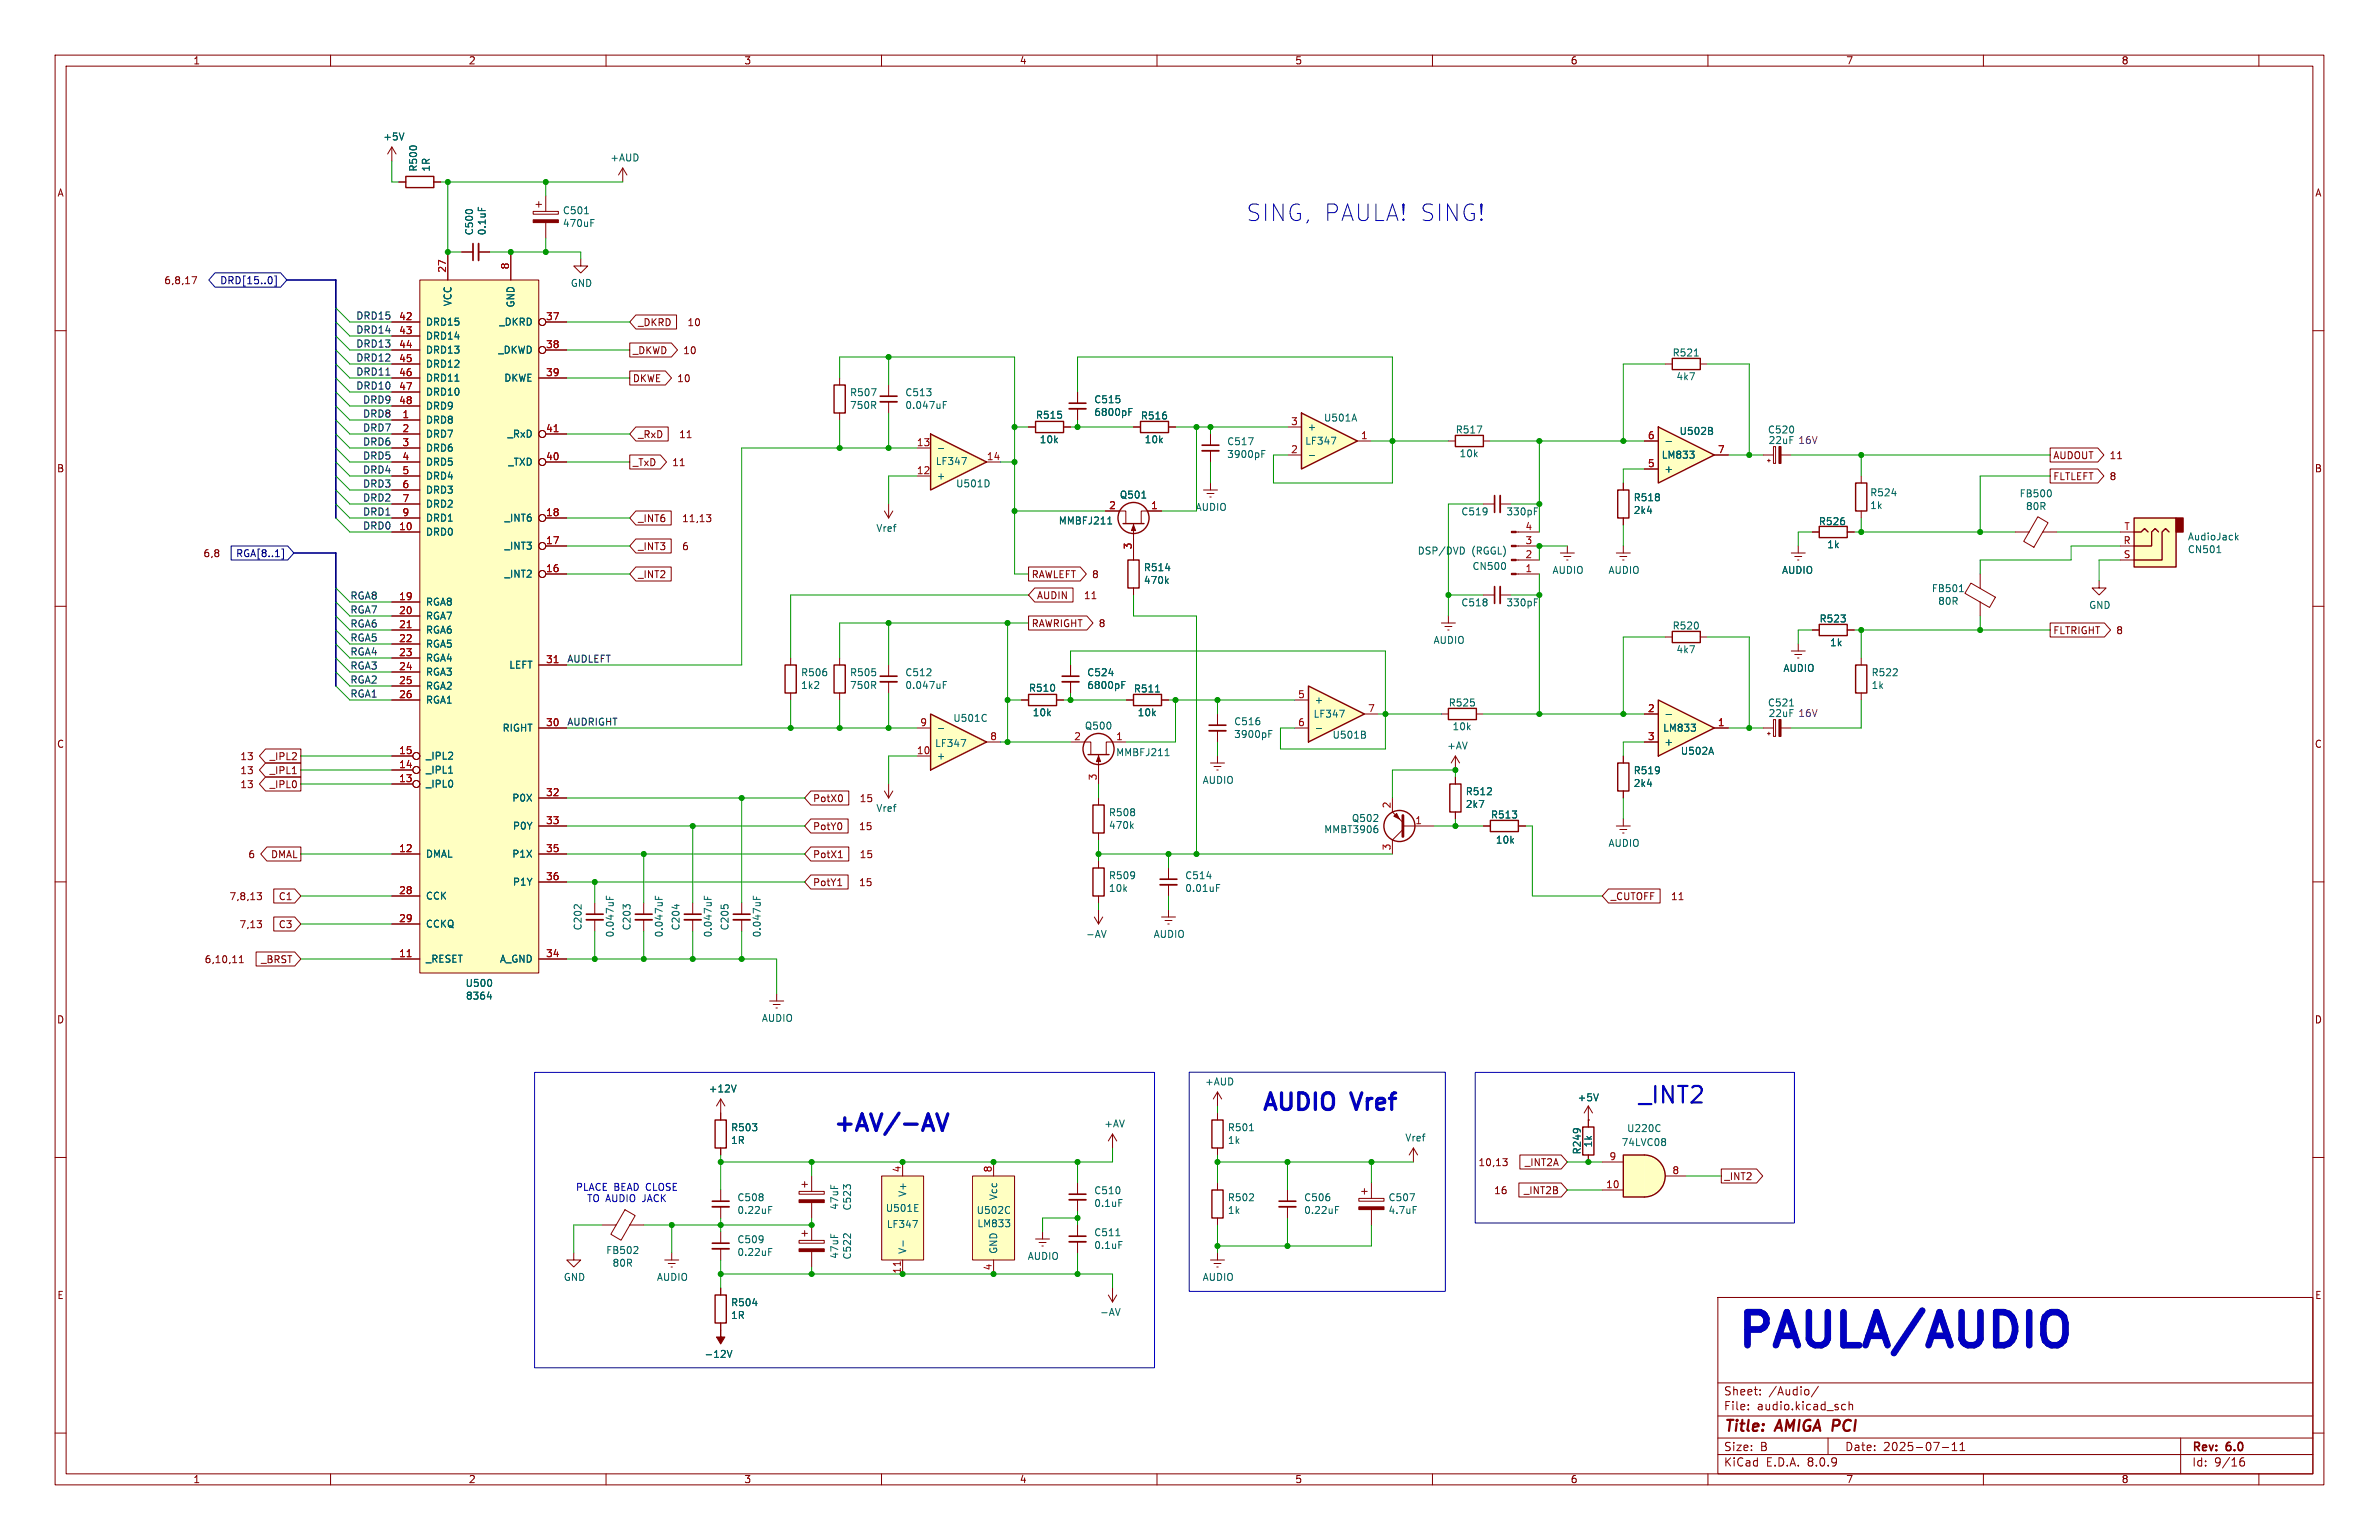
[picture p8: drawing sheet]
<svg xmlns="http://www.w3.org/2000/svg" width="432mm" height="279mm" viewBox="0 0 432 279" stroke-linecap="round" stroke-linejoin="round" font-family="sans-serif">
<defs><g id="words">
<text font-size="8.4" fill="#0000c2" x="315" y="244.9">PAULA/AUDIO</text>
<g font-size="4.2" fill="#0000c2">
<text x="226.1" y="40.4">SING, PAULA! SING!</text>
<text x="228.5" y="201.7">AUDIO</text>
<text x="245.3" y="201.7">Vref</text>
<text x="297.2" y="200.4">_INT2</text>
<text x="150.7" y="205.5">+AV/-AV</text>
</g>
<g font-size="2.8" fill="#840000">
<text x="312.8" y="260.3">Title:</text>
<text x="322.5" y="260.3">AMIGA PCI</text>
</g>
<g font-size="2.1" fill="#840000">
<text x="312.8" y="256.1">File:</text>
<text x="312.8" y="253.4">Sheet:</text>
<text x="318.9" y="256.1">audio.kicad_sch</text>
<text x="321" y="253.4">/Audio/</text>
<text x="312.8" y="263.5">Size:</text>
<text x="319.5" y="263.5">B</text>
<text x="334.8" y="263.5">Date:</text>
<text x="341.8" y="263.5">2025-07-11</text>
<text x="397.8" y="263.7">Rev:</text>
<text x="404.2" y="263.7">6.0</text>
<text x="312.8" y="266.3">KiCad</text>
<text x="320.5" y="266.3">E.D.A.</text>
<text x="328.1" y="266.3">8.0.9</text>
<text x="397.8" y="266.3">Id:</text>
<text x="401.9" y="266.3">9/16</text>
</g>
<g font-size="1.8" fill="#840000">
<text x="35" y="11.9">1</text>
<text x="85" y="11.9">2</text>
<text x="135" y="11.9">3</text>
<text x="185" y="11.9">4</text>
<text x="235" y="11.9">5</text>
<text x="285" y="11.9">6</text>
<text x="335" y="11.9">7</text>
<text x="385" y="11.9">8</text>
<text x="10.3" y="35.9">A</text>
<text x="420.1" y="35.9">A</text>
<text x="29.7" y="51.8">6,8,17</text>
<text x="115.7" y="59.4">_DKRD</text>
<text x="124.7" y="59.4">10</text>
<text x="114.8" y="64.5">_DKWD</text>
<text x="123.9" y="64.5">10</text>
<text x="114.8" y="69.5">DKWE</text>
<text x="122.8" y="69.5">10</text>
<text x="115.7" y="79.7">_RxD</text>
<text x="123.2" y="79.7">11</text>
<text x="372.6" y="83.5">AUDOUT</text>
<text x="382.8" y="83.5">11</text>
<text x="10.3" y="85.9">B</text>
<text x="114.8" y="84.8">_TxD</text>
<text x="121.9" y="84.8">11</text>
<text x="372.6" y="87.3">FLTLEFT</text>
<text x="382.8" y="87.3">8</text>
<text x="420.1" y="85.9">B</text>
<text x="115.7" y="94.9">_INT6</text>
<text x="123.7" y="94.9">11,13</text>
<text x="36.8" y="101.3">6,8</text>
<text x="115.7" y="100">_INT3</text>
<text x="123.7" y="100">6</text>
<text x="115.7" y="105.1">_INT2</text>
<text x="187.2" y="105.1">RAWLEFT</text>
<text x="198.1" y="105.1">8</text>
<text x="187.2" y="114">RAWRIGHT</text>
<text x="188.1" y="108.9">AUDIN</text>
<text x="196.6" y="108.9">11</text>
<text x="199.3" y="114">8</text>
<text x="372.6" y="115.3">FLTRIGHT</text>
<text x="384" y="115.3">8</text>
<text x="10.3" y="135.9">C</text>
<text x="420.1" y="135.9">C</text>
<text x="43.5" y="138.1">13</text>
<text x="43.5" y="140.7">13</text>
<text x="43.5" y="143.2">13</text>
<text x="48.9" y="138.1">_IPL2</text>
<text x="48.9" y="140.7">_IPL1</text>
<text x="48.9" y="143.2">_IPL0</text>
<text x="147.5" y="145.7">PotX0</text>
<text x="155.9" y="145.7">15</text>
<text x="45" y="155.9">6</text>
<text x="49.1" y="155.9">DMAL</text>
<text x="147.5" y="150.8">PotY0</text>
<text x="147.5" y="155.9">PotX1</text>
<text x="155.8" y="150.8">15</text>
<text x="155.9" y="155.9">15</text>
<text x="147.5" y="161">PotY1</text>
<text x="155.8" y="161">15</text>
<text x="41.5" y="163.5">7,8,13</text>
<text x="50.5" y="163.5">C1</text>
<text x="292.3" y="163.5">_CUTOFF</text>
<text x="303.2" y="163.5">11</text>
<text x="43.4" y="168.6">7,13</text>
<text x="50.5" y="168.6">C3</text>
<text x="37.1" y="174.9">6,10,11</text>
<text x="47.3" y="174.9">_BRST</text>
<text x="10.3" y="185.9">D</text>
<text x="420.1" y="185.9">D</text>
<text x="268.3" y="211.8">10,13</text>
<text x="276.7" y="211.8">_INT2A</text>
<text x="312.9" y="214.3">_INT2</text>
<text x="271.1" y="216.9">16</text>
<text x="276.5" y="216.9">_INT2B</text>
<text x="10.3" y="235.9">E</text>
<text x="420.1" y="235.9">E</text>
<text x="35" y="269.3">1</text>
<text x="85" y="269.3">2</text>
<text x="135" y="269.3">3</text>
<text x="185" y="269.3">4</text>
<text x="235" y="269.3">5</text>
<text x="285" y="269.3">6</text>
<text x="335" y="269.3">7</text>
<text x="385" y="269.3">8</text>
</g>
<g font-size="1.8" fill="#006464">
<text x="69.5" y="25.7">+5V</text>
<text x="110.7" y="29.5">+AUD</text>
<text x="75.9" y="31.2" transform="rotate(-90 75.9 31.2)">R500</text>
<text x="78.2" y="31.2" transform="rotate(-90 78.2 31.2)">1R</text>
<text x="102.1" y="39.1">C501</text>
<text x="102.1" y="41.4">470uF</text>
<text x="86.1" y="42.8" transform="rotate(-90 86.1 42.8)">C500</text>
<text x="88.4" y="42.8" transform="rotate(-90 88.4 42.8)">0.1uF</text>
<text x="103.5" y="52.2">GND</text>
<text x="77.2" y="59.3">DRD15</text>
<text x="82.1" y="55.6" transform="rotate(-90 82.1 55.6)">VCC</text>
<text x="90.5" y="59.3">_DKRD</text>
<text x="93.6" y="55.9" transform="rotate(-90 93.6 55.9)">GND</text>
<text x="77.2" y="61.8">DRD14</text>
<text x="77.2" y="64.4">DRD13</text>
<text x="90.3" y="64.4">_DKWD</text>
<text x="303.5" y="64.9">R521</text>
<text x="77.2" y="66.9">DRD12</text>
<text x="77.2" y="69.4">DRD11</text>
<text x="77.2" y="72">DRD10</text>
<text x="91.4" y="69.4">DKWE</text>
<text x="304.2" y="69.2">4k7</text>
<text x="77.2" y="77.1">DRD8</text>
<text x="77.2" y="74.5">DRD9</text>
<text x="154.2" y="72.1">R507</text>
<text x="154.2" y="74.4">750R</text>
<text x="164.2" y="72.1">C513</text>
<text x="164.2" y="74.4">0.047uF</text>
<text x="187.9" y="76.2">R515</text>
<text x="198.5" y="73.4">C515</text>
<text x="198.5" y="75.7">6800pF</text>
<text x="207" y="76.3">R516</text>
<text x="240.2" y="76.7">U501A</text>
<text x="77.2" y="79.6">DRD7</text>
<text x="77.2" y="82.1">DRD6</text>
<text x="92" y="79.6">_RxD</text>
<text x="188.6" y="80.6">10k</text>
<text x="207.7" y="80.6">10k</text>
<text x="222.6" y="81">C517</text>
<text x="222.6" y="83.3">3900pF</text>
<text x="236.8" y="80.9">LF347</text>
<text x="237.2" y="78.3">+</text>
<text x="264.1" y="78.8">R517</text>
<text x="264.8" y="83.2">10k</text>
<text x="301.5" y="83.4">LM833</text>
<text x="304.8" y="79.1">U502B</text>
<text x="320.8" y="78.8">C520</text>
<text x="320.9" y="80.8">22uF</text>
<text x="77.2" y="84.7">DRD5</text>
<text x="77.2" y="87.2">DRD4</text>
<text x="77.2" y="89.8">DRD3</text>
<text x="92.2" y="84.7">_TXD</text>
<text x="169.7" y="84.6">LF347</text>
<text x="169.9" y="87.2">+</text>
<text x="173.4" y="88.6">U501D</text>
<text x="302" y="86">+</text>
<text x="77.2" y="92.3">DRD2</text>
<text x="77.2" y="94.8">DRD1</text>
<text x="91.5" y="94.8">_INT6</text>
<text x="192.1" y="95.4">MMBFJ211</text>
<text x="203.2" y="90.7">Q501</text>
<text x="216.9" y="92.9">AUDIO</text>
<text x="265.1" y="93.7">C519</text>
<text x="273.3" y="93.7">330pF</text>
<text x="296.4" y="91.1">R518</text>
<text x="296.4" y="93.4">2k4</text>
<text x="330" y="95.5">R526</text>
<text x="339.4" y="90.2">R524</text>
<text x="339.4" y="92.6">1k</text>
<text x="366.5" y="90.4">FB500</text>
<text x="367.6" y="92.7">80R</text>
<text x="77.2" y="97.4">DRD0</text>
<text x="91.5" y="99.9">_INT3</text>
<text x="159" y="96.7">Vref</text>
<text x="257.2" y="100.8">DSP/DVD</text>
<text x="267.1" y="100.8">(RGGL)</text>
<text x="331.6" y="99.7">1k</text>
<text x="397" y="98.2">AudioJack</text>
<text x="397" y="100.6">CN501</text>
<text x="91.5" y="105">_INT2</text>
<text x="207.5" y="103.8">R514</text>
<text x="207.5" y="106.1">470k</text>
<text x="267.2" y="103.6">CN500</text>
<text x="281.7" y="104.3">AUDIO</text>
<text x="291.9" y="104.3">AUDIO</text>
<text x="323.3" y="104.3">AUDIO</text>
<text x="350.5" y="107.6">FB501</text>
<text x="77.2" y="110.1">RGA8</text>
<text x="77.2" y="112.6">RGA7</text>
<text x="265.1" y="110.2">C518</text>
<text x="273.3" y="110.2">330pF</text>
<text x="330.2" y="113.1">R523</text>
<text x="351.7" y="109.9">80R</text>
<text x="379.1" y="110.7">GND</text>
<text x="77.2" y="115.2">RGA6</text>
<text x="77.2" y="117.7">RGA5</text>
<text x="260.1" y="117">AUDIO</text>
<text x="303.5" y="114.4">R520</text>
<text x="304.2" y="118.7">4k7</text>
<text x="332.1" y="117.4">1k</text>
<text x="77.2" y="120.2">RGA4</text>
<text x="77.2" y="122.8">RGA3</text>
<text x="77.2" y="125.3">RGA2</text>
<text x="92.3" y="121.5">LEFT</text>
<text x="145.3" y="122.9">R506</text>
<text x="145.3" y="125.2">1k2</text>
<text x="154.2" y="122.9">R505</text>
<text x="154.2" y="125.2">750R</text>
<text x="164.2" y="122.9">C512</text>
<text x="164.2" y="125.2">0.047uF</text>
<text x="186.7" y="125.7">R510</text>
<text x="197.2" y="122.9">C524</text>
<text x="197.2" y="125.2">6800pF</text>
<text x="205.7" y="125.8">R511</text>
<text x="323.6" y="122.1">AUDIO</text>
<text x="339.6" y="122.9">R522</text>
<text x="339.6" y="125.2">1k</text>
<text x="77.2" y="127.9">RGA1</text>
<text x="172.9" y="131.2">U501C</text>
<text x="187.3" y="130.1">10k</text>
<text x="206.4" y="130.1">10k</text>
<text x="223.9" y="131.8">C516</text>
<text x="238.3" y="130.4">LF347</text>
<text x="238.5" y="127.9">+</text>
<text x="262.9" y="128.4">R525</text>
<text x="320.8" y="128.4">C521</text>
<text x="320.9" y="130.3">22uF</text>
<text x="91.1" y="132.9">RIGHT</text>
<text x="169.6" y="135.7">LF347</text>
<text x="196.8" y="132.6">Q500</text>
<text x="202.5" y="137.4">MMBFJ211</text>
<text x="223.9" y="134.1">3900pF</text>
<text x="241.8" y="134.2">U501B</text>
<text x="262.6" y="136.2">+AV</text>
<text x="263.5" y="132.7">10k</text>
<text x="301.8" y="132.9">LM833</text>
<text x="302" y="135.5">+</text>
<text x="305" y="137.1">U502A</text>
<text x="77.2" y="143.1">_IPL0</text>
<text x="77.2" y="140.6">_IPL1</text>
<text x="77.2" y="138">_IPL2</text>
<text x="169.9" y="138">+</text>
<text x="218.2" y="142.4">AUDIO</text>
<text x="296.4" y="140.7">R519</text>
<text x="296.4" y="143">2k4</text>
<text x="92.9" y="145.6">P0X</text>
<text x="159" y="147.5">Vref</text>
<text x="201.2" y="148.3">R508</text>
<text x="245.3" y="149.3">Q502</text>
<text x="265.9" y="144.5">R512</text>
<text x="265.9" y="146.8">2k7</text>
<text x="270.5" y="148.7">R513</text>
<text x="77.2" y="155.8">DMAL</text>
<text x="92.9" y="155.8">P1X</text>
<text x="93" y="150.7">P0Y</text>
<text x="201.2" y="150.6">470k</text>
<text x="240.3" y="151.4">MMBT3906</text>
<text x="271.4" y="153.3">10k</text>
<text x="291.9" y="153.8">AUDIO</text>
<text x="93" y="160.9">P1Y</text>
<text x="201.2" y="159.7">R509</text>
<text x="215" y="159.7">C514</text>
<text x="77.2" y="163.4">CCK</text>
<text x="201.2" y="162">10k</text>
<text x="215" y="162">0.01uF</text>
<text x="77.2" y="168.5">CCKQ</text>
<text x="105.8" y="168.9" transform="rotate(-90 105.8 168.9)">C202</text>
<text x="111.6" y="170.2" transform="rotate(-90 111.6 170.2)">0.047uF</text>
<text x="114.7" y="168.9" transform="rotate(-90 114.7 168.9)">C203</text>
<text x="120.5" y="170.2" transform="rotate(-90 120.5 170.2)">0.047uF</text>
<text x="123.5" y="168.9" transform="rotate(-90 123.5 168.9)">C204</text>
<text x="129.4" y="170.2" transform="rotate(-90 129.4 170.2)">0.047uF</text>
<text x="132.4" y="168.9" transform="rotate(-90 132.4 168.9)">C205</text>
<text x="138.3" y="170.2" transform="rotate(-90 138.3 170.2)">0.047uF</text>
<text x="197" y="170.4">-AV</text>
<text x="209.3" y="170.4">AUDIO</text>
<text x="77.2" y="174.9">_RESET</text>
<text x="84.4" y="179.2">U500</text>
<text x="90.6" y="174.9">A_GND</text>
<text x="84.5" y="181.6">8364</text>
<text x="138.2" y="185.6">AUDIO</text>
<text x="218.6" y="197.1">+AUD</text>
<text x="128.5" y="198.4">+12V</text>
<text x="286.3" y="200">+5V</text>
<text x="132.6" y="205.4">R503</text>
<text x="132.6" y="207.7">1R</text>
<text x="200.3" y="204.7">+AV</text>
<text x="222.8" y="205.4">R501</text>
<text x="222.8" y="207.7">1k</text>
<text x="255" y="207.3">Vref</text>
<text x="287.1" y="209.5" transform="rotate(-90 287.1 209.5)">R249</text>
<text x="289.2" y="208.3" transform="rotate(-90 289.2 208.3)">1k</text>
<text x="294.2" y="208.1">74LVC08</text>
<text x="295.2" y="205.6">U220C</text>
<text x="133.7" y="218.1">C508</text>
<text x="133.7" y="220.4">0.22uF</text>
<text x="152.3" y="219.6" transform="rotate(-90 152.3 219.6)">47uF</text>
<text x="154.7" y="219.7" transform="rotate(-90 154.7 219.7)">C523</text>
<text x="160.7" y="220.1">U501E</text>
<text x="164.7" y="217.2" transform="rotate(-90 164.7 217.2)">V+</text>
<text x="177.2" y="220.4">U502C</text>
<text x="181.2" y="217.8" transform="rotate(-90 181.2 217.8)">Vcc</text>
<text x="198.5" y="216.9">C510</text>
<text x="198.5" y="219.2">0.1uF</text>
<text x="222.8" y="218.1">R502</text>
<text x="222.8" y="220.4">1k</text>
<text x="236.6" y="218.1">C506</text>
<text x="236.6" y="220.4">0.22uF</text>
<text x="251.9" y="218.1">C507</text>
<text x="251.9" y="220.4">4.7uF</text>
<text x="109.9" y="227.7">FB502</text>
<text x="133.7" y="225.8">C509</text>
<text x="160.9" y="223">LF347</text>
<text x="164.7" y="227.6" transform="rotate(-90 164.7 227.6)">V-</text>
<text x="177.3" y="222.9">LM833</text>
<text x="181.2" y="227.6" transform="rotate(-90 181.2 227.6)">GND</text>
<text x="198.5" y="224.5">C511</text>
<text x="198.5" y="226.8">0.1uF</text>
<text x="102.2" y="232.6">GND</text>
<text x="111.1" y="230">80R</text>
<text x="119.1" y="232.6">AUDIO</text>
<text x="133.7" y="228.1">0.22uF</text>
<text x="152.3" y="228.5" transform="rotate(-90 152.3 228.5)">47uF</text>
<text x="154.7" y="228.6" transform="rotate(-90 154.7 228.6)">C522</text>
<text x="186.4" y="228.8">AUDIO</text>
<text x="218.2" y="232.6">AUDIO</text>
<text x="132.6" y="237.2">R504</text>
<text x="132.6" y="239.5">1R</text>
<text x="199.6" y="238.9">-AV</text>
<text x="127.8" y="246.6">-12V</text>
</g>
<g font-size="1.8" fill="#000084">
<text x="39.9" y="51.8">DRD[15..0]</text>
<text x="42.8" y="101.3">RGA[8..1]</text>
</g>
<g font-size="1.8" fill="#a90000">
<text x="81" y="49.6" transform="rotate(-90 81 49.6)">27</text>
<text x="92.5" y="49" transform="rotate(-90 92.5 49)">8</text>
<text x="72.3" y="58.2">42</text>
<text x="99" y="58.2">37</text>
<text x="72.3" y="60.7">43</text>
<text x="72.3" y="63.2">44</text>
<text x="72.3" y="65.8">45</text>
<text x="99" y="63.2">38</text>
<text x="72.3" y="68.3">46</text>
<text x="72.3" y="70.9">47</text>
<text x="99" y="68.3">39</text>
<text x="72.3" y="73.4">48</text>
<text x="73" y="75.9">1</text>
<text x="234.2" y="77.2">3</text>
<text x="73" y="78.5">2</text>
<text x="73" y="81">3</text>
<text x="73" y="83.6">4</text>
<text x="99" y="83.6">40</text>
<text x="99" y="78.5">41</text>
<text x="166.3" y="81">13</text>
<text x="179" y="83.6">14</text>
<text x="234.2" y="82.3">2</text>
<text x="246.9" y="79.8">1</text>
<text x="299" y="79.8">6</text>
<text x="311.7" y="82.3">7</text>
<text x="73" y="86.1">5</text>
<text x="73" y="88.6">6</text>
<text x="166.3" y="86.1">12</text>
<text x="299" y="84.8">5</text>
<text x="73" y="91.2">7</text>
<text x="73" y="93.7">9</text>
<text x="99" y="93.7">18</text>
<text x="201.2" y="92.5">2</text>
<text x="208.8" y="92.5">1</text>
<text x="72.3" y="96.3">10</text>
<text x="99" y="98.8">17</text>
<text x="205.5" y="99.8" transform="rotate(-90 205.5 99.8)">3</text>
<text x="276.8" y="101.3">2</text>
<text x="276.8" y="98.8">3</text>
<text x="276.8" y="96.3">4</text>
<text x="385.3" y="98.8">R</text>
<text x="385.4" y="101.3">S</text>
<text x="385.5" y="96.3">T</text>
<text x="99" y="103.9">16</text>
<text x="276.8" y="103.9">1</text>
<text x="72.3" y="109">19</text>
<text x="72.3" y="111.5">20</text>
<text x="72.3" y="114">21</text>
<text x="72.3" y="116.6">22</text>
<text x="72.3" y="119.1">23</text>
<text x="72.3" y="121.7">24</text>
<text x="72.3" y="124.2">25</text>
<text x="99" y="120.4">31</text>
<text x="72.3" y="126.7">26</text>
<text x="99" y="131.8">30</text>
<text x="166.9" y="131.8">9</text>
<text x="235.5" y="126.7">5</text>
<text x="235.5" y="131.8">6</text>
<text x="248.2" y="129.3">7</text>
<text x="299" y="129.3">2</text>
<text x="311.7" y="131.8">1</text>
<text x="72.3" y="136.9">15</text>
<text x="166.3" y="136.9">10</text>
<text x="179.6" y="134.4">8</text>
<text x="194.9" y="134.4">2</text>
<text x="202.5" y="134.4">1</text>
<text x="299" y="134.4">3</text>
<text x="72.3" y="142">13</text>
<text x="72.3" y="139.4">14</text>
<text x="199.1" y="141.7" transform="rotate(-90 199.1 141.7)">3</text>
<text x="99" y="144.5">32</text>
<text x="99" y="149.6">33</text>
<text x="252.5" y="146.8" transform="rotate(-90 252.5 146.8)">2</text>
<text x="256.8" y="149.6">1</text>
<text x="72.3" y="154.7">12</text>
<text x="99" y="154.7">35</text>
<text x="252.5" y="154.4" transform="rotate(-90 252.5 154.4)">3</text>
<text x="99" y="159.8">36</text>
<text x="72.3" y="162.3">28</text>
<text x="72.3" y="167.4">29</text>
<text x="72.3" y="173.7">11</text>
<text x="99" y="173.7">34</text>
<text x="163.6" y="212.8" transform="rotate(-90 163.6 212.8)">4</text>
<text x="180.1" y="212.8" transform="rotate(-90 180.1 212.8)">8</text>
<text x="291.4" y="215.6">10</text>
<text x="292" y="210.6">9</text>
<text x="303.5" y="213.1">8</text>
<text x="163.6" y="231.2" transform="rotate(-90 163.6 231.2)">11</text>
<text x="180.1" y="230.6" transform="rotate(-90 180.1 230.6)">4</text>
</g>
<g font-size="1.8" fill="#0f0f0f">
<text x="64.6" y="58.1">DRD15</text>
<text x="64.6" y="63.1">DRD13</text>
<text x="64.6" y="60.6">DRD14</text>
<text x="64.6" y="65.7">DRD12</text>
<text x="64.6" y="70.8">DRD10</text>
<text x="64.6" y="68.2">DRD11</text>
<text x="65.8" y="73.3">DRD9</text>
<text x="65.8" y="75.8">DRD8</text>
<text x="65.8" y="83.5">DRD5</text>
<text x="65.8" y="78.4">DRD7</text>
<text x="65.8" y="80.9">DRD6</text>
<text x="65.8" y="88.5">DRD3</text>
<text x="65.8" y="86">DRD4</text>
<text x="65.8" y="91.1">DRD2</text>
<text x="65.8" y="93.6">DRD1</text>
<text x="65.8" y="96.2">DRD0</text>
<text x="63.5" y="108.9">RGA8</text>
<text x="63.5" y="111.4">RGA7</text>
<text x="63.5" y="113.9">RGA6</text>
<text x="63.5" y="119">RGA4</text>
<text x="63.5" y="116.5">RGA5</text>
<text x="63.5" y="124.1">RGA2</text>
<text x="63.5" y="121.6">RGA3</text>
<text x="102.9" y="120.3">AUDLEFT</text>
<text x="63.5" y="126.6">RGA1</text>
<text x="102.9" y="131.7">AUDRIGHT</text>
</g>
<g font-size="1.8" fill="#840084">
<text x="326.3" y="80.7">16V</text>
<text x="326.3" y="130.3">16V</text>
</g>
<g font-size="1.8" fill="#0000c2">
<text x="104.4" y="216.3">PLACE BEAD CLOSE</text>
<text x="106.5" y="218.3">TO AUDIO JACK</text>
</g>
</g></defs>
<g fill="none" stroke="#840000" stroke-width=".18">
<path d="M10 10h411.8v259.4h-411.8zM12 12h407.8v255.4h-407.8zM60 10v2M110 10v2M160 10v2M210 10v2M260 10v2M310 10v2M360 10v2M410 10v2M10 60h2M419.8 60h2"/>
<path d="M10 110h2M419.8 110h2M10 160h2M419.8 160h2M10 210h2M419.8 210h2M311.8 235.4h108v32h-108zM10 260h2M311.8 256.9h108M311.8 250.9h108M317.3 255.6v.2M317.3 254.9v.1"/>
<path d="M319.5 252.9v.2M319.5 252.2v.1M328.3 252.2v.7M330 251.5l-1.2 1.9M334.4 255.7h.6M334.4 254.9h.6M335.6 254.9l.2-.1 .4 .1 .1 .9M335.6 254.3v1.5M419.8 260h2M60 267.4v2M110 267.4v2M160 267.4v2"/>
<path d="M210 267.4v2M260 267.4v2M310 267.4v2M311.8 263.9h108M311.8 260.9h108M331.8 260.9v3M352.5 262.6h1.2M354.3 263.2h.9M354.3 262.1l.5-.4v1.5M355.8 263.2h.8M355.8 262.1l.4-.4v1.5M360 267.4v2"/>
<path d="M395.8 260.9v6.5M406.5 265.3l.3-.2h.5l.1 .2v.4l-.3 .3-.4-.1-.2-.2M407.3 264.5a.59 .59 0 0 0-.8 .6M410 267.4v2"/>
</g>
<path d="M301 127l10.1 5.1-10.1 5.1z" fill="#ffffc2"/>
<path d="M301 127l10.1 5.1-10.1 5.1z" fill="none" stroke="#840000" stroke-width=".25"/>
<path d="M298.4 129.5h2.6M298.4 134.6h2.6M311.1 132.1h2.6" fill="none" stroke="#840000" stroke-width=".18"/>
<path d="M302.4 129.6h1M307 131.4h.7l-.4 .5M307.7 132v.5M310.6 135.6l.4 1.3" fill="none" stroke="#006464" stroke-width=".18"/>
<path d="M387.3 94h7.7v8.9h-7.7z" fill="#ffffc2"/>
<path d="M395 94h1.2v2.5h-1.2z" fill="#840000" stroke="#840000" stroke-width=".25"/>
<path d="M151.4 69.9h2v5h-2zM207 76.5h5.1v2h-5.1zM387.3 94h7.7v8.9h-7.7zM387.3 96.5h1.3l.7-.6 .6 .6M391.8 96.5l-.6-.6-.7 .6v2.6h-3.2M393.7 96.5l-.6-.6-.7 .6v5.1h-5.1M303.5 114.6h5.1v2h-5.1zM262.9 128.5h5.1v2.1h-5.1zM293.6 138.4h2.1v5.1h-2.1zM263.1 142.2h2.1v5.1h-2.1zM270.5 148.8h5.1v2.1h-5.1z" fill="none" stroke="#840000" stroke-width=".25"/>
<g fill="none" stroke="#840000" stroke-width=".18">
<path d="M96.8 38.4h4.5v.5h-4.5zM97.3 37.1h1M97.8 36.6v1M99.1 35.6v2.8M113 30.5l-.7 1.3M113 30.5v2.5M113 30.5l.8 1.3M83.8 45.7h2.1M86.9 45.7h2M99.1 40.4v2.8M105.4 47v1.3h1.3l-1.3 1.2-1.3-1.2h1.3M152.4 68.6v1.3"/>
<path d="M152.4 74.9v1.3M205.7 77.5h1.3M212.1 77.5h1.3M320 82.6h1.9M320.8 83.6h.5M321.1 83.3v.5M321.9 81h.4v3.1h-.4zM323.3 82.6h1.8M365.8 96.5h2.5M369.9 93.8l1.8 1-2.5 4.5-1.9-1.1zM370.8 96.5h2.6M384.8 99.1h2.5"/>
<path d="M384.8 96.5h2.5M261.6 113h2.6M262.3 113.7h1.2M262.8 114.3h.2M262.9 111.8v1.2M302.3 115.6h1.2M308.6 115.6h1.3M325.1 118.1h2.6M325.8 118.7h1.2M326.3 119.4h.2M326.4 116.8v1.3M357.7 105.8l4.5 2.6-1.1 1.8-4.5-2.6z"/>
<path d="M359.4 104.1v2.6M359.4 109.2v2.6M381 105.4v1.3h1.3l-1.3 1.3-1.3-1.3h1.3M384.8 101.6h2.5M261.6 129.5h1.3M264.2 137.2l-.8 1.2M264.2 137.2v2.5M264.2 137.2l.7 1.2M268 129.5h1.2M294.6 137.2v1.2M320 132.1h1.9M320.8 133.1h.5"/>
<path d="M321.1 132.8v.6M321.9 130.6h.4v3h-.4zM323.3 132.1h1.8M264.2 141v1.2M264.2 147.3v1.3M269.2 149.9h1.3M275.6 149.9h1.3M293.4 149.9h2.5M294 150.5h1.3M294.5 151.1h.3M294.6 143.5v1.3M294.6 148.6v1.3"/>
<path d="M219.7 228.6h2.5M220.3 229.2h1.3M220.9 229.9h.2M221 227.3v1.3"/>
</g>
<path d="M86.8 37.6v.6M106.1 38.8h.7M107.2 39.8h.7M107.2 40.4h.5M158.2 70.5h.8l-.5 1.3M372.2 89l.1 .4-.1 .6M405.9 97.5l.3 .5M406.2 97.1l-.4 .5M355.7 107.3h.7M355.9 106.3l.1-.2v1.2M402.4 100.3h.7M324.8 128.1h.7" fill="none" stroke="#006464" stroke-width=".18"/>
<g fill="#840000" stroke="#840000" stroke-width=".18">
<path d="M96.8 39.9h4.5v.5h-4.5z"/>
<path d="M322.9 81h.4v3.1h-.4z"/>
<path d="M322.9 130.6h.4v3h-.4z"/>
</g>
<path d="M86.9 44.2v3" fill="none" stroke="#840000" stroke-width=".33"/>
<path d="M85.9 44.2v3" fill="none" stroke="#840000" stroke-width=".3"/>
<path d="M76.2 50.8h21.6v125.7h-21.6z" fill="#ffffc2"/>
<g fill="none" stroke="#840000" stroke-width=".18">
<path d="M71.1 58.4h5.1M76.2 50.8h21.6v125.7h-21.6zM81.3 45.7v5.1M92.7 45.7v5.1M99.1 58.4h3.8M71.1 76.2h5.1M71.1 78.7h5.1M71.1 63.5h5.1M71.1 68.6h5.1M71.1 61h5.1M71.1 66h5.1M71.1 71.1h5.1"/>
<path d="M71.1 73.7h5.1M97.8 68.6h5.1M99.1 78.7h3.8M99.1 63.5h3.8M71.1 96.5h5.1M71.1 94h5.1M71.1 81.3h5.1M71.1 83.8h5.1M71.1 86.4h5.1M71.1 88.9h5.1M71.1 91.4h5.1M99.1 99.1h3.8"/>
<path d="M99.1 94h3.8M99.1 83.8h3.8M71.1 109.2h5.1M71.1 111.8h5.1M71.1 114.3h5.1M71.1 116.8h5.1M71.1 119.4h5.1M99.1 104.1h3.8M71.1 139.7h3.8M71.1 137.2h3.8M71.1 121.9h5.1M71.1 124.5h5.1"/>
<path d="M71.1 127h5.1M97.8 132.1h5.1M97.8 120.7h5.1M71.1 154.9h5.1M71.1 142.2h3.8M97.8 154.9h5.1M97.8 144.8h5.1M97.8 149.9h5.1M71.1 174h5.1M71.1 162.6h5.1M71.1 167.6h5.1M97.8 174h5.1"/>
<path d="M97.8 160h5.1M221 198.1l-.8 1.3M221 198.1v2.6M221 198.1l.7 1.3M221 214.6v1.3M233.7 215.9v2M233.7 218.9v2.1M246.6 217.4h4.6v.5h-4.6zM247.1 216.2h1.1M247.6 215.6v1.1M248.9 214.6v2.8M248.9 219.5v2.8"/>
<path d="M256.5 208.3l-.7 1.3M256.5 208.3v2.5M256.5 208.3l.8 1.3M221 221v1.3"/>
<circle cx="98.4" cy="58.4" r=".63"/>
<circle cx="98.4" cy="63.5" r=".63"/>
<circle cx="98.4" cy="78.7" r=".63"/>
<circle cx="98.4" cy="83.8" r=".63"/>
<circle cx="98.4" cy="99.1" r=".63"/>
<circle cx="98.4" cy="94" r=".63"/>
<circle cx="98.4" cy="104.1" r=".63"/>
<circle cx="75.6" cy="139.7" r=".63"/>
<circle cx="75.6" cy="137.2" r=".63"/>
<circle cx="75.6" cy="142.2" r=".63"/>
</g>
<path d="M100.6 78.3h.7M73.9 113.9h.7M100.6 120.2h.7M73.9 173.6h.7" fill="none" stroke="#a90000" stroke-width=".18"/>
<path d="M82.6 69.2h.7M81.4 140.3h.8M89.2 177.9v.8M88.4 180.9h.8M89.1 180.4v.9M242.4 218.9h.6M242.4 219.5h.4M255.9 216.6h.8l-.5 1.3M256.5 218.9h.6" fill="none" stroke="#006464" stroke-width=".18"/>
<path d="M246.6 218.9h4.6v.6h-4.6z" fill="#840000" stroke="#840000" stroke-width=".18"/>
<path d="M232.2 218.9h3" fill="none" stroke="#840000" stroke-width=".33"/>
<path d="M232.2 217.9h3" fill="none" stroke="#840000" stroke-width=".3"/>
<path d="M220 215.9h2v5.1h-2z" fill="none" stroke="#840000" stroke-width=".25"/>
<path d="M168.9 129.5l10.2 5.1-10.2 5.1z" fill="#ffffc2"/>
<g fill="none" stroke="#840000" stroke-width=".25">
<path d="M168.9 129.5l10.2 5.1-10.2 5.1zM220 203.2h2v5.1h-2z"/>
<circle cx="254" cy="149.9" r="2.82"/>
</g>
<g fill="none" stroke="#840000" stroke-width=".18">
<path d="M166.4 137.2h2.5M166.4 132.1h2.5M179.1 134.6h2.5M219.7 138.4h2.5M220.3 139.1h1.3M220.9 139.7h.2M221 129.5v2.1M221 132.6v2M221 137.2v1.2M212.1 157.5v2M252.7 144.8v2.5l1.9 1.9M254.6 150.5l-1.9 1.9v2.5"/>
<path d="M254.6 149.9h5.7M212.1 160.5v2.1M221 201.9v1.3M221 208.3v1.3"/>
</g>
<path d="M170.3 132.2h1M174.4 134.2h.9l-.6 1.3M179 129.7h.1M179 130.8h.1M230.3 133.1h.4M230.3 132.5h.6M219.1 159h.7M249.8 150.3l.3 .2v.3l-.3 .3M220.8 161.1h.4M220.8 160.5h.6M226.8 205.2h.7" fill="none" stroke="#006464" stroke-width=".18"/>
<path d="M254.6 148v3.8" fill="none" stroke="#840000" stroke-width=".51"/>
<path d="M253 148.1l.5-.5 .5 1z" fill="#840000" stroke="#840000" stroke-width=".18"/>
<path d="M219.5 132.6h3M210.6 160.5h3" fill="none" stroke="#840000" stroke-width=".33"/>
<path d="M219.5 131.6h3M210.6 159.5h3" fill="none" stroke="#840000" stroke-width=".3"/>
<path d="M298.4 209.6a3.8 3.8 0 0 1 3.8 3.8 3.8 3.8 0 0 1-3.8 3.8z" fill="#ffffc2" stroke="#ffffc2" stroke-width=".18"/>
<path d="M294.6 209.6h3.8v7.6h-3.8z" fill="#ffffc2"/>
<path d="M287.3 204.5h2v5.1h-2zM294.6 209.6h3.8a3.8 3.8 0 0 1 3.8 3.8 3.8 3.8 0 0 1-3.8 3.8h-3.8zM129.8 235h2v5h-2z" fill="none" stroke="#840000" stroke-width=".25"/>
<g fill="none" stroke="#840000" stroke-width=".18">
<path d="M113.4 219.5l1.9 1-2.6 4.5-1.8-1.1zM145 216.2h4.6v.5h-4.6zM145.5 214.9h1.1M146 214.4v1M147.3 213.4v2.8M147.3 218.2v2.8M288.3 203.2h.1M288.3 200.7l-.8 1.2M288.3 200.7v3.8M288.3 209.6v1.2M288.3 200.7l.8 1.2M290.8 215.9h3.8"/>
<path d="M290.8 210.8h3.8M302.3 213.4h3.8M104.1 227.3v1.3h1.3l-1.3 1.3-1.2-1.3h1.2M109.2 222.3h2.6M114.3 222.3h2.5M130.8 223.5v2.1M130.8 226.6v2M130.8 233.7v1.3M145 225h4.6v.6h-4.6zM145.5 223.8h1.1M146 223.3v1M147.3 222.3v2.7"/>
<path d="M147.3 227.1v2.8M188 224.8h2.5M188.6 225.4h1.3M189.1 226.1h.3M189.2 223.5v1.3M130.8 240v1.3"/>
</g>
<path d="M290.1 198.4l-.4 1.3M301.3 204.1v.1M301.3 205.2h.1M302.1 206.6l.2 .2-.2 .3 .2 .3v.2l-.2 .2M115.7 226.2l.1 .2-.1 .3-.7 .7h.8M136.6 236.5h.8M139.5 227.1h.5M139.5 226.5h.6M132 245l.4 1.3 .4-1.3" fill="none" stroke="#006464" stroke-width=".18"/>
<g fill="#840000" stroke="#840000" stroke-width=".18">
<path d="M130.8 241.3v1.3h.8l-.8 1.2-.8-1.2h.8z"/>
<path d="M145 217.7h4.6v.5h-4.6z"/>
<path d="M145 226.6h4.6v.5h-4.6z"/>
</g>
<path d="M129.3 226.6h3" fill="none" stroke="#840000" stroke-width=".33"/>
<path d="M129.3 225.6h3" fill="none" stroke="#840000" stroke-width=".3"/>
<path d="M160 213.4h7.6v15.2h-7.6z" fill="#ffffc2"/>
<path d="M160 213.4h7.6v15.2h-7.6zM163.8 210.8v2.6M163.8 228.6v2.5" fill="none" stroke="#840000" stroke-width=".18"/>
<path d="M166 219.8h.6M166 218.5h.6M163.9 225.1v1M165.7 221.4h.8l-.5 1.3" fill="none" stroke="#006464" stroke-width=".18"/>
<path d="M163.4 228.9v.7" fill="none" stroke="#a90000" stroke-width=".18"/>
<path d="M176.5 213.4h7.6v15.2h-7.6z" fill="#ffffc2"/>
<g fill="none" stroke="#840000" stroke-width=".18">
<path d="M199.4 156.2v1.3M199.4 162.6v1.2M130.8 199.4l-.8 1.3M130.8 199.4v3.8M130.8 199.4l.8 1.3M139.7 181.6h2.5M140.3 182.2h1.3M140.8 182.9h.3M141 180.3v1.3M130.8 208.3v1.3M130.8 215.9v2M130.8 218.9v2.1"/>
<path d="M176.5 213.4h7.6v15.2h-7.6zM180.3 210.8v2.6M195.6 214.6v2.1M195.6 217.7v2M201.9 205.7v2.6M201.9 205.7l-.7 1.3M201.9 205.7l.8 1.3M120.6 228.6h2.6M121.3 229.2h1.3M121.8 229.9h.2M121.9 227.3v1.3M180.3 228.6v2.5"/>
<path d="M195.6 222.3v2M195.6 225.3v2M201.2 235l.7 1.2M201.9 233.7v2.5M202.7 235l-.8 1.2"/>
</g>
<path d="M133.6 196.8l-.4 1.3M139.5 219.5h.5M139.5 218.9h.6M183.2 219h.1M203.1 217.6h.6M182.5 221.3h.8l-.5 .5M183.2 221.9v.6M183.3 220l-.1 .1M202.5 224.2h.8M203.1 225.2h.6M203.3 237.4l-.4 1.3" fill="none" stroke="#006464" stroke-width=".18"/>
<path d="M129.3 218.9h3M194.1 217.7h3M194.1 225.3h3" fill="none" stroke="#840000" stroke-width=".33"/>
<path d="M129.3 217.9h3M194.1 216.7h3M194.1 224.3h3" fill="none" stroke="#840000" stroke-width=".3"/>
<path d="M198.4 157.5h2v5.1h-2zM129.8 203.2h2v5.1h-2z" fill="none" stroke="#840000" stroke-width=".25"/>
<path d="M168.9 78.7l10.2 5.1-10.2 5.1z" fill="#ffffc2"/>
<g fill="none" stroke="#840000" stroke-width=".25">
<path d="M168.9 78.7l10.2 5.1-10.2 5.1zM188 76.5h5v2h-5zM203.8 95h3.8M204.7 101.6h2.1v5.1h-2.1zM151.4 120.7h2v5h-2zM186.7 126h5.1v2h-5.1zM197.5 136.9h3.8M205.7 126h5.1v2h-5.1zM198.4 146.1h2v5h-2z"/>
<circle cx="205.7" cy="94" r="2.82"/>
<circle cx="199.4" cy="135.9" r="2.82"/>
</g>
<g fill="none" stroke="#840000" stroke-width=".18">
<path d="M161.3 69.9v2M161.3 72.9v2M186.7 77.5h1.3M193 77.5h1.3M195.6 71.1v2.1M195.6 74.2v2M160.5 92.7l.8 1.3M161.3 91.4v2.6M162.1 92.7l-.8 1.3M166.4 86.4h2.5M166.4 81.3h2.5M179.1 83.8h2.5"/>
<path d="M200.7 92.7h3.6v2.3M205.7 95v6.6M210.8 92.7h-3.7v2.3M152.4 119.4v1.3M205.7 106.7v1.3M152.4 125.7v1.3M161.3 120.7v2M161.3 123.7v2M185.4 127h1.3M191.8 127h1.2M194.3 134.6h3.7v2.3M194.3 120.7v2"/>
<path d="M194.3 123.7v2M199.4 136.9v5.3M204.5 134.6h-3.7v2.3M204.5 127h1.2M210.8 127h1.3M160.5 143.5l.8 1.3M161.3 142.2v2.6M162.1 143.5l-.8 1.3M199.4 144.8v1.3M199.4 151.1v1.3M198.6 166.4l.8 1.2M199.4 165.1v2.5"/>
<path d="M200.2 166.4l-.8 1.2M210.8 166.4h2.6M211.5 167h1.2M212 167.6h.2M212.1 165.1v1.3"/>
</g>
<g fill="none" stroke="#006464" stroke-width=".18">
<path d="M171.2 73.4h.4M171.2 72.8h.6M204.9 74.7h.4M204.9 74.1h.6M170.3 81.4h1M174.6 83h.8l-.5 1.3M179.5 87.4v.6M201.1 95.1h.7M201.3 94l.1-.2v1.3M207.3 90.4h.7M211.6 103.1h.7M211.7 105.4l.3 .5"/>
<path d="M212 105l-.4 .5M171.2 124.2h.4M171.2 123.6h.6M201.3 122.2h.8M203.6 124.2h.5M203.6 123.6h.6M209.7 125.5h.8M211.5 137.1h.7M211.7 136l.1-.2v1.3M205.3 149.8l.4 .5M205.7 149.5l-.5 .4M200.8 168.8l-.5 1.3"/>
</g>
<path d="M159.8 72.9h3M194.1 74.2h3M159.8 123.7h3M192.8 123.7h3" fill="none" stroke="#840000" stroke-width=".33"/>
<path d="M159.8 71.9h3M194.1 73.2h3M159.8 122.7h3M192.8 122.7h3" fill="none" stroke="#840000" stroke-width=".3"/>
<g fill="#840000" stroke="#840000" stroke-width=".18">
<path d="M199.4 137.2l.4 1h-.8z"/>
<path d="M205.7 95.3l.4 1h-.7z"/>
</g>
<path d="M236.2 74.9l10.2 5.1-10.2 5.1z" fill="#ffffc2"/>
<path d="M236.2 74.9l10.2 5.1-10.2 5.1zM330.2 113.3h5.1v2h-5.1zM336.8 120.7h2v5h-2z" fill="none" stroke="#840000" stroke-width=".25"/>
<g fill="none" stroke="#840000" stroke-width=".18">
<path d="M233.7 77.5h2.5M233.7 82.6h2.5M246.4 80h2.5M294.6 99.1v1.2M293.4 100.3h2.5M294 101h1.3M294.5 101.6h.3M328.9 114.3h1.3M335.3 114.3h1.2M337.8 119.4v1.3M337.8 125.7v1.3M134.6 163.8v2.1"/>
<path d="M134.6 166.9v2"/>
</g>
<path d="M241.6 79.3h.9l-.6 1.3M245.8 75.1l.4 1.3M237.6 82.6h1M136.7 162.6v.6M137.3 162.8v.4" fill="none" stroke="#006464" stroke-width=".18"/>
<path d="M133.1 166.9h3" fill="none" stroke="#840000" stroke-width=".33"/>
<path d="M133.1 165.9h3" fill="none" stroke="#840000" stroke-width=".3"/>
<path d="M237.5 124.5l10.1 5-10.1 5.1z" fill="#ffffc2"/>
<path d="M73.7 32h5v2h-5zM264.2 79h5v2h-5zM303.5 65h5.1v2.1h-5.1zM293.6 88.9h2.1v5.1h-2.1zM330.2 95.5h5.1v2h-5.1zM336.8 87.6h2v5.1h-2zM142.5 120.7h2v5h-2zM237.5 124.5l10.1 5-10.1 5.1z" fill="none" stroke="#840000" stroke-width=".25"/>
<g fill="none" stroke="#840000" stroke-width=".18">
<path d="M71.1 26.7l-.7 1.2M71.1 26.7v2.5M71.1 26.7l.8 1.2M72.4 33h1.3M78.7 33h1.3M302.3 66h1.2M308.6 66h1.3M218.4 88.9h2.6M219.1 89.5h1.2M219.6 90.2h.2M219.7 87.6v1.3M262.9 80h1.3"/>
<path d="M269.2 91.4h2.1M269.2 80h1.3M272.3 91.4h2M275.2 96.5h4.2M275.2 99.1h4.2M284.5 99.1v1.2M294.6 87.6v1.3M294.6 94v1.3M326.4 99.1v1.2M328.9 96.5h1.3M335.3 96.5h1.2M337.8 86.4v1.2"/>
<path d="M337.8 92.7v1.3M143.5 119.4v1.3M269.2 108h2.1M272.3 108h2M275.2 101.6h4.2M275.2 104.1h4.2M283.2 100.3h2.5M283.8 101h1.3M284.4 101.6h.2M325.1 100.3h2.6M325.8 101h1.2M326.3 101.6h.2"/>
<path d="M143.5 125.7v1.3M234.9 127h2.6M234.9 132.1h2.6M247.6 129.5h2.6M116.8 163.8v2.1M116.8 166.9v2M125.7 163.8v2.1M125.7 166.9v2"/>
</g>
<g fill="none" stroke="#006464" stroke-width=".18">
<path d="M73.3 24.1l-.4 1.3M268.1 77.3h.8l-.5 1.3M307.5 64.6h.8M265.6 99.3l.2 .5-.2 .7M278.5 92.8h.4M278.5 92.1h.6M343.4 89.5h.8M273.2 102.3v.8M278.5 109.3h.4M278.5 108.7h.6M238.9 132.2h1M243.1 128.8h.9l-.6 1.3"/>
<path d="M247.6 133.3l.3 .2-.1 .3-.2 .1M247.7 132.7l.1 .2-.1 .3M118.9 162.6v.6M119.5 162.8v.4M122.8 164.1v.8M127.8 162.6v.6M128.4 162.8v.4"/>
</g>
<path d="M272.3 89.9v3.1M272.3 106.4v3.1M115.3 166.9h3.1M124.2 166.9h3.1" fill="none" stroke="#840000" stroke-width=".33"/>
<path d="M271.3 89.9v3.1M271.3 106.4v3.1M115.3 165.9h3.1M124.2 165.9h3.1" fill="none" stroke="#840000" stroke-width=".3"/>
<g fill="#840000" stroke="#840000" stroke-width=".18">
<path d="M274.3 96.4h.9v.2h-.9z"/>
<path d="M274.3 98.9h.9v.3h-.9z"/>
<path d="M274.3 101.5h.9v.2h-.9z"/>
<path d="M274.3 104h.9v.3h-.9z"/>
</g>
<path d="M301 77.5l10.1 5.1-10.1 5z" fill="#ffffc2"/>
<path d="M301 77.5l10.1 5.1-10.1 5z" fill="none" stroke="#840000" stroke-width=".25"/>
<g fill="none" stroke="#840000" stroke-width=".18">
<path d="M72.4 33h1.3M78.7 33h1.3M34.8 50.2h.9l-.6 1.3M71.1 58.4h5.1M81.3 45.7v5.1M83.8 45.7h2.1M86.9 45.7h2M92.7 45.7v5.1M99.1 58.4h3.8M115.4 57.1h7.4v2.6h-7.4l-1.1-1.3zM71.1 76.2h5.1M71.1 78.7h5.1"/>
<path d="M71.1 63.5h5.1M71.1 68.6h5.1M71.1 61h5.1M71.1 66h5.1M71.1 71.1h5.1M71.1 73.7h5.1M97.8 68.6h5.1M99.1 78.7h3.8M99.1 63.5h3.8M114.3 62.2h7.6l1.1 1.3-1.1 1.3h-7.6zM114.3 67.3h6.5l1.1 1.3-1.1 1.3h-6.5zM115.4 77.5h5.9v2.5h-5.9l-1.1-1.3z"/>
<path d="M124.7 79.4h.7M186.7 77.5h1.3M193 77.5h1.3M195.6 71.1v2.1M195.6 74.2v2M205.7 77.5h1.3M212.1 77.5h1.3M219.7 78.7v2.1M71.1 96.5h5.1M71.1 94h5.1M71.1 81.3h5.1M71.1 83.8h5.1"/>
<path d="M71.1 86.4h5.1M71.1 88.9h5.1M71.1 91.4h5.1M99.1 99.1h3.8M99.1 94h3.8M99.1 83.8h3.8M114.3 82.5h5.6l1.1 1.3-1.1 1.3h-5.6zM115.4 97.8h6.4v2.5h-6.4l-1.1-1.2zM115.4 92.7h6.4v2.6h-6.4l-1.1-1.3zM123.5 84.5h.7M128.2 93.4h.8l-.4 .5 .4 .1v.4l-.2 .3h-.4M200.7 92.7h2.5"/>
<path d="M205.7 97.8v3.8M208.3 92.7h2.5M219.7 81.8v2M294.6 87.6v1.3M294.6 94v1.3M298.4 85.1h2.6M298.4 80h2.6M311.1 82.6h2.6M328.9 96.5h1.3M335.3 96.5h1.2M372.1 81.3h8.7l1.1 1.3-1.1 1.2h-8.7zM372.1 85.1h8.7l1.1 1.3-1.1 1.2h-8.7z"/>
<path d="M384.4 83.2h.7M71.1 114.3h5.1M71.1 109.2h5.1M71.1 111.8h5.1M71.1 116.8h5.1M71.1 119.4h5.1M99.1 104.1h3.8M115.4 102.9h6.4v2.5h-6.4l-1.1-1.3zM186.7 102.9h9.4l1.1 1.2-1.1 1.3h-9.4zM186.7 111.8h10.6l1.1 1.2-1.1 1.3h-10.6zM187.8 106.7h7v2.5h-7l-1.1-1.2zM198.2 108.6h.7"/>
<path d="M205.7 106.7v1.3M328.9 114.3h1.3M335.3 114.3h1.2M372.1 113h9.9l1.1 1.3-1.1 1.3h-9.9zM48.2 135.9h6.4v2.5h-6.4l-1.1-1.2zM48.2 138.4h6.4v2.6h-6.4l-1.1-1.3zM71.1 127h5.1M71.1 139.7h3.8M71.1 137.2h3.8M71.1 121.9h5.1M71.1 124.5h5.1M97.8 132.1h5.1"/>
<path d="M97.8 120.7h5.1M185.4 127h1.3M191.8 127h1.2M194.3 120.7v2M194.3 123.7v2M204.5 127h1.2M210.8 127h1.3M294.6 137.2v1.2M298.4 129.5h2.6M298.4 134.6h2.6M311.1 132.1h2.6M48.2 141h6.4v2.5h-6.4l-1.1-1.3z"/>
<path d="M48.4 153.7h6.2v2.5h-6.2l-1.1-1.3zM53.1 140.4h.7M71.1 154.9h5.1M71.1 142.2h3.8M97.8 149.9h5.1M97.8 154.9h5.1M97.8 144.8h5.1M147.2 148.6h6.7v2.5h-6.7l-1.2-1.2zM147.2 158.7h6.7v2.6h-6.7l-1.2-1.3zM147.2 143.5h6.9v2.6h-6.9l-1.2-1.3zM147.2 153.7h6.9v2.5h-6.9l-1.2-1.3zM152.2 155.6h.7"/>
<path d="M152.8 144.4v.8M264.2 141v1.2M264.2 147.3v1.3M269.2 149.9h1.3M275.6 149.9h1.3M294.6 143.5v1.3M43.4 174.7h.8M43.4 173.8l.4-.4v1.3M46.5 172.7h7l1.1 1.3-1.1 1.3h-7zM46.7 162h.8l-.5 .4 .4 .2 .1 .4-.3 .2h-.4M46.7 167h.8l-.5 .5M47.3 167.6l.2 .2-.2 .4"/>
<path d="M49.7 161.3h3.8l1.1 1.3-1.1 1.2h-3.8zM49.7 166.4h3.8l1.1 1.2-1.1 1.3h-3.8zM71.1 174h5.1M71.1 162.6h5.1M71.1 167.6h5.1M97.8 174h5.1M97.8 160h5.1M107.9 163.8v2.1M107.9 166.9v2M152.1 160.7h.7M291.9 161.3h9.4v2.5h-9.4l-1.1-1.2zM304.8 163.2h.7"/>
<path d="M130.8 201.9v1.3M130.8 208.3v1.3M272.8 210.2h.8l-.5 .5 .4 .1 .1 .4-.3 .3h-.3M275.7 214.6h7.7l1.1 1.3-1.1 1.3h-7.7zM275.9 209.5h7.5l1.1 1.3-1.1 1.3h-7.5zM288.3 203.2h.1M288.3 203.2v1.3M288.3 209.6v1.2M312.4 212.1h6.4l1.1 1.3-1.1 1.2h-6.4zM130.8 233.7v1.3M130.8 240v1.3"/>
<circle cx="98.4" cy="58.4" r=".63"/>
<circle cx="98.4" cy="63.5" r=".63"/>
<circle cx="98.4" cy="78.7" r=".63"/>
<circle cx="98.4" cy="83.8" r=".63"/>
<circle cx="98.4" cy="99.1" r=".63"/>
<circle cx="98.4" cy="94" r=".63"/>
<circle cx="98.4" cy="104.1" r=".63"/>
<circle cx="75.6" cy="139.7" r=".63"/>
<circle cx="75.6" cy="137.2" r=".63"/>
<circle cx="75.6" cy="142.2" r=".63"/>
</g>
<g fill="none" stroke="#006464" stroke-width=".18">
<path d="M73.3 24.1l-.4 1.3M86.8 37.6v.6M82.6 69.2h.7M204.9 74.7h.4M204.9 74.1h.6M226.6 79.4h.9l-.6 1.3M310.5 78.1l.3 .3v.3l-.2 .1M310.7 77.6l.1 .2-.1 .3M201.1 95.1h.7M201.3 94l.1-.2v1.3M207.3 90.4h.7M229 82.3h.5"/>
<path d="M229 81.7h.6M302.4 80.1h1M306.7 81.9h.8l-.4 .4M307.4 82.5v.5M211.6 103.1h.7M211.7 105.4l.3 .5M212 105l-.4 .5M201.3 122.2h.8M203.6 124.2h.5M203.6 123.6h.6M209.7 125.5h.8M302.4 129.6h1"/>
<path d="M307 131.4h.7l-.4 .5M307.7 132v.5M310.6 135.6l.4 1.3M81.4 140.3h.8M89.2 177.9v.8M110.1 162.6v.6M110.7 162.8v.4M88.4 180.9h.8M89.1 180.4v.9M133.6 196.8l-.4 1.3M290.1 198.4l-.4 1.3M136.6 236.5h.8"/>
<path d="M132 245l.4 1.3 .4-1.3"/>
</g>
<path d="M218.2 81.8h3M106.4 166.9h3.1" fill="none" stroke="#840000" stroke-width=".33"/>
<path d="M218.2 80.8h3M106.4 165.9h3.1" fill="none" stroke="#840000" stroke-width=".3"/>
<path d="M39 49.5h11.9l1.2 1.3-1.2 1.3h-11.9l-1.1-1.3zM49.3 50.3l.1 .4-.1 .7M49.8 50.1h.3v1.8h-.3M41.9 99.1h10.3l1.1 1.2-1.1 1.3h-10.3zM51.1 99.6h.3v1.8h-.3" fill="none" stroke="#000084" stroke-width=".18"/>
<path d="M70 68.1h.8" fill="none" stroke="#0f0f0f" stroke-width=".18"/>
<path d="M167.8 204.2h1.4M168.5 202.1l1 3M170 202.1l1 3 1-3" fill="none" stroke="#0000c2" stroke-width=".6"/>
<path d="M97 194.6h112.5v53.6h-112.5zM215.8 194.5h46.5v39.8h-46.5zM267.8 194.6h57.9v27.3h-57.9z" fill="none" stroke="#0000c2" stroke-width=".18"/>
<path d="M52.1 50.8h8.9v43.2M53.3 100.3h7.7v24.2" fill="none" stroke="#000084" stroke-width=".3"/>
<g fill="none" stroke="#009600" stroke-width=".18">
<path d="M71.1 29.2v3.8h1.3M80 33h33M81.3 33v12.7h2.5M99.1 33v2.6M61 55.9l2.5 2.5h7.6M61 58.4l2.5 2.6h7.6M88.9 45.7h16.5v1.3M99.1 43.2v2.5M102.9 58.4h11.4M61 66l2.5 2.6h7.6M61 76.2l2.5 2.5h7.6M61 63.5l2.5 2.5h7.6"/>
<path d="M61 73.7l2.5 2.5h7.6M61 78.7l2.5 2.6h7.6M61 71.1l2.5 2.6h7.6M61 68.6l2.5 2.5h7.6M61 61l2.5 2.5h7.6M102.9 68.6h11.4M102.9 78.7h11.4M102.9 63.5h11.4M152.4 68.6v-3.8h31.7v39.3h2.6M152.4 76.2v5.1M161.3 64.8v5.1M161.3 74.9v6.4"/>
<path d="M184.1 77.5h2.6M194.3 77.5h11.4M195.6 71.1v-6.3h57.1v22.8h-21.6v-5h2.6M195.6 76.2v1.3M213.4 77.5h20.3M217.2 77.5v15.2h-6.4M219.7 77.5v1.2M302.3 66h-7.7v14M309.9 66h7.6v16.6M61 83.8l2.5 2.6h7.6M61 81.3l2.5 2.5h7.6M61 86.4l2.5 2.5h7.6"/>
<path d="M61 88.9l2.5 2.5h7.6M61 91.4l2.5 2.6h7.6M61 94l2.5 2.5h7.6M102.9 83.8h11.4M102.9 94h11.4M102.9 99.1h11.4M166.4 86.4h-5.1v5M166.4 81.3h-31.8v39.4h-31.7M181.6 83.8h2.5M184.1 92.7h16.6M219.7 83.8v3.8M248.9 80h14"/>
<path d="M269.2 91.4h-6.3v20.4M270.5 80h27.9M274.3 91.4h5.1M279.4 80v16.5M284.5 99.1h-5.1v2.5M294.6 95.3v3.8M298.4 85.1h-3.8v2.5M313.7 82.6h6.3M325.1 82.6h47M328.9 96.5h-2.5v2.6M336.5 96.5h29.3M337.8 82.6v3.8"/>
<path d="M337.8 94v2.5M372.1 86.4h-12.7v10.1M373.4 96.5h11.4M384.8 99.1h-8.9v2.5h-16.5v2.5M61 116.8l2.5 2.6h7.6M61 119.4l2.5 2.5h7.6M61 109.2l2.5 2.6h7.6M61 111.8l2.5 2.5h7.6M61 114.3l2.5 2.5h7.6M61 106.7l2.5 2.5h7.6M102.9 104.1h11.4M161.3 113v7.7"/>
<path d="M182.9 113v21.6M186.7 113h-34.3v6.4M186.7 108h-43.2v11.4M205.7 108v3.8h11.5v43.1M262.9 108h6.3M274.3 108h5.1M279.4 104.1v25.4M302.3 115.6h-7.7v13.9M309.9 115.6h7.6v16.5M328.9 114.3h-2.5v2.5M336.5 114.3h35.6M337.8 114.3v5.1"/>
<path d="M359.4 111.8v2.5M384.8 101.6h-3.8v3.8M54.6 137.2h16.5M54.6 139.7h16.5M61 121.9l2.5 2.6h7.6M61 124.5l2.5 2.5h7.6M102.9 132.1h63.5M143.5 127v5.1M152.4 127v5.1M161.3 125.7v6.4M166.4 137.2h-5.1v5M181.6 134.6h12.7"/>
<path d="M182.9 127h2.5M193 127h11.5M194.3 120.7v-2.6h57.2v17.8h-19.1v-3.8h2.5M194.3 125.7v1.3M212.1 127h22.8M213.4 127v7.6h-8.9M221 127v2.5M221 134.6v2.6M250.2 129.5h11.4M269.2 129.5h29.2M298.4 134.6h-3.8v2.6M313.7 132.1h6.3"/>
<path d="M337.8 127v5.1h-12.7M54.6 154.9h16.5M54.6 142.2h16.5M102.9 154.9h43.1M102.9 149.9h43.1M102.9 144.8h43.1M116.8 154.9v8.9M125.7 149.9v13.9M134.6 144.8v19M199.4 154.9h53.3M199.4 142.2v2.6M199.4 152.4v3.8"/>
<path d="M212.1 154.9v2.6M260.3 149.9h8.9M264.2 141v-1.3h-11.5v5.1M264.2 148.6v1.3M276.9 149.9h1.2v12.7h12.7M294.6 144.8v3.8M54.6 162.6h16.5M54.6 167.6h16.5M54.6 174h16.5M102.9 174h38.1v6.3M102.9 160h43.1M107.9 160v3.8"/>
<path d="M107.9 168.9v5.1M116.8 168.9v5.1M125.7 168.9v5.1M134.6 168.9v5.1M199.4 163.8v1.3M212.1 162.6v2.5M130.8 209.6v6.3M147.3 210.8v2.6M195.6 210.8v3.8M195.6 219.7v2.6M201.9 208.3v2.5h-71.1M221 210.8h35.5"/>
<path d="M221 200.7v1.2M221 209.6v5M233.7 210.8v5.1M248.9 210.8v3.8M284.5 210.8h6.3M284.5 215.9h6.3M306.1 213.4h6.3M109.2 222.3h-5.1v5M121.9 222.3v5M130.8 231.1h71.1v2.6M130.8 221v2.5M130.8 228.6v5.1"/>
<path d="M147.3 221v1.3h-30.5M147.3 229.9v1.2M195.6 227.3v3.8M195.6 221h-6.4v2.5M221 222.3v5M233.7 221v5.1M248.9 222.3v3.8h-27.9"/>
</g>
<path d="M100.6 78.3h.7M73.9 113.9h.7M100.6 120.2h.7M73.9 173.6h.7" fill="none" stroke="#a90000" stroke-width=".18"/>
<g fill="#009600" stroke="#009600" stroke-width=".18">
<circle cx="213.4" cy="127" r=".46"/>
<circle cx="221" cy="127" r=".46"/>
<circle cx="194.3" cy="127" r=".46"/>
<circle cx="182.9" cy="134.6" r=".46"/>
<circle cx="184.1" cy="83.8" r=".46"/>
<circle cx="184.1" cy="92.7" r=".46"/>
<circle cx="252.7" cy="80" r=".46"/>
<circle cx="262.9" cy="108" r=".46"/>
<circle cx="294.6" cy="80" r=".46"/>
<circle cx="279.4" cy="99.1" r=".46"/>
<circle cx="279.4" cy="80" r=".46"/>
<circle cx="279.4" cy="91.4" r=".46"/>
<circle cx="337.8" cy="114.3" r=".46"/>
<circle cx="337.8" cy="82.6" r=".46"/>
<circle cx="337.8" cy="96.5" r=".46"/>
<circle cx="317.5" cy="82.6" r=".46"/>
<circle cx="233.7" cy="226.1" r=".46"/>
<circle cx="221" cy="226.1" r=".46"/>
<circle cx="221" cy="210.8" r=".46"/>
<circle cx="195.6" cy="210.8" r=".46"/>
<circle cx="264.2" cy="139.7" r=".46"/>
<circle cx="251.5" cy="129.5" r=".46"/>
<circle cx="217.2" cy="154.9" r=".46"/>
<circle cx="212.1" cy="154.9" r=".46"/>
<circle cx="199.4" cy="154.9" r=".46"/>
<circle cx="264.2" cy="149.9" r=".46"/>
<circle cx="248.9" cy="210.8" r=".46"/>
<circle cx="233.7" cy="210.8" r=".46"/>
<circle cx="288.3" cy="210.8" r=".46"/>
<circle cx="359.4" cy="96.5" r=".46"/>
<circle cx="359.4" cy="114.3" r=".46"/>
<circle cx="279.4" cy="129.5" r=".46"/>
<circle cx="279.4" cy="108" r=".46"/>
<circle cx="294.6" cy="129.5" r=".46"/>
<circle cx="317.5" cy="132.1" r=".46"/>
<circle cx="217.2" cy="77.5" r=".46"/>
<circle cx="219.7" cy="77.5" r=".46"/>
<circle cx="184.1" cy="77.5" r=".46"/>
<circle cx="195.6" cy="77.5" r=".46"/>
<circle cx="161.3" cy="113" r=".46"/>
<circle cx="161.3" cy="132.1" r=".46"/>
<circle cx="152.4" cy="132.1" r=".46"/>
<circle cx="143.5" cy="132.1" r=".46"/>
<circle cx="130.8" cy="210.8" r=".46"/>
<circle cx="147.3" cy="210.8" r=".46"/>
<circle cx="107.9" cy="174" r=".46"/>
<circle cx="116.8" cy="174" r=".46"/>
<circle cx="121.9" cy="222.3" r=".46"/>
<circle cx="130.8" cy="222.3" r=".46"/>
<circle cx="107.9" cy="160" r=".46"/>
<circle cx="163.8" cy="210.8" r=".46"/>
<circle cx="163.8" cy="231.1" r=".46"/>
<circle cx="180.3" cy="231.1" r=".46"/>
<circle cx="180.3" cy="210.8" r=".46"/>
<circle cx="147.3" cy="222.3" r=".46"/>
<circle cx="147.3" cy="231.1" r=".46"/>
<circle cx="130.8" cy="231.1" r=".46"/>
<circle cx="195.6" cy="231.1" r=".46"/>
<circle cx="195.6" cy="221" r=".46"/>
<circle cx="116.8" cy="154.9" r=".46"/>
<circle cx="125.7" cy="149.9" r=".46"/>
<circle cx="134.6" cy="144.8" r=".46"/>
<circle cx="125.7" cy="174" r=".46"/>
<circle cx="182.9" cy="127" r=".46"/>
<circle cx="182.9" cy="113" r=".46"/>
<circle cx="92.7" cy="45.7" r=".46"/>
<circle cx="161.3" cy="81.3" r=".46"/>
<circle cx="161.3" cy="64.8" r=".46"/>
<circle cx="99.1" cy="45.7" r=".46"/>
<circle cx="152.4" cy="81.3" r=".46"/>
<circle cx="99.1" cy="33" r=".46"/>
<circle cx="81.3" cy="33" r=".46"/>
<circle cx="81.3" cy="45.7" r=".46"/>
<circle cx="134.6" cy="174" r=".46"/>
</g>
<use href="#words"/>
</svg>
